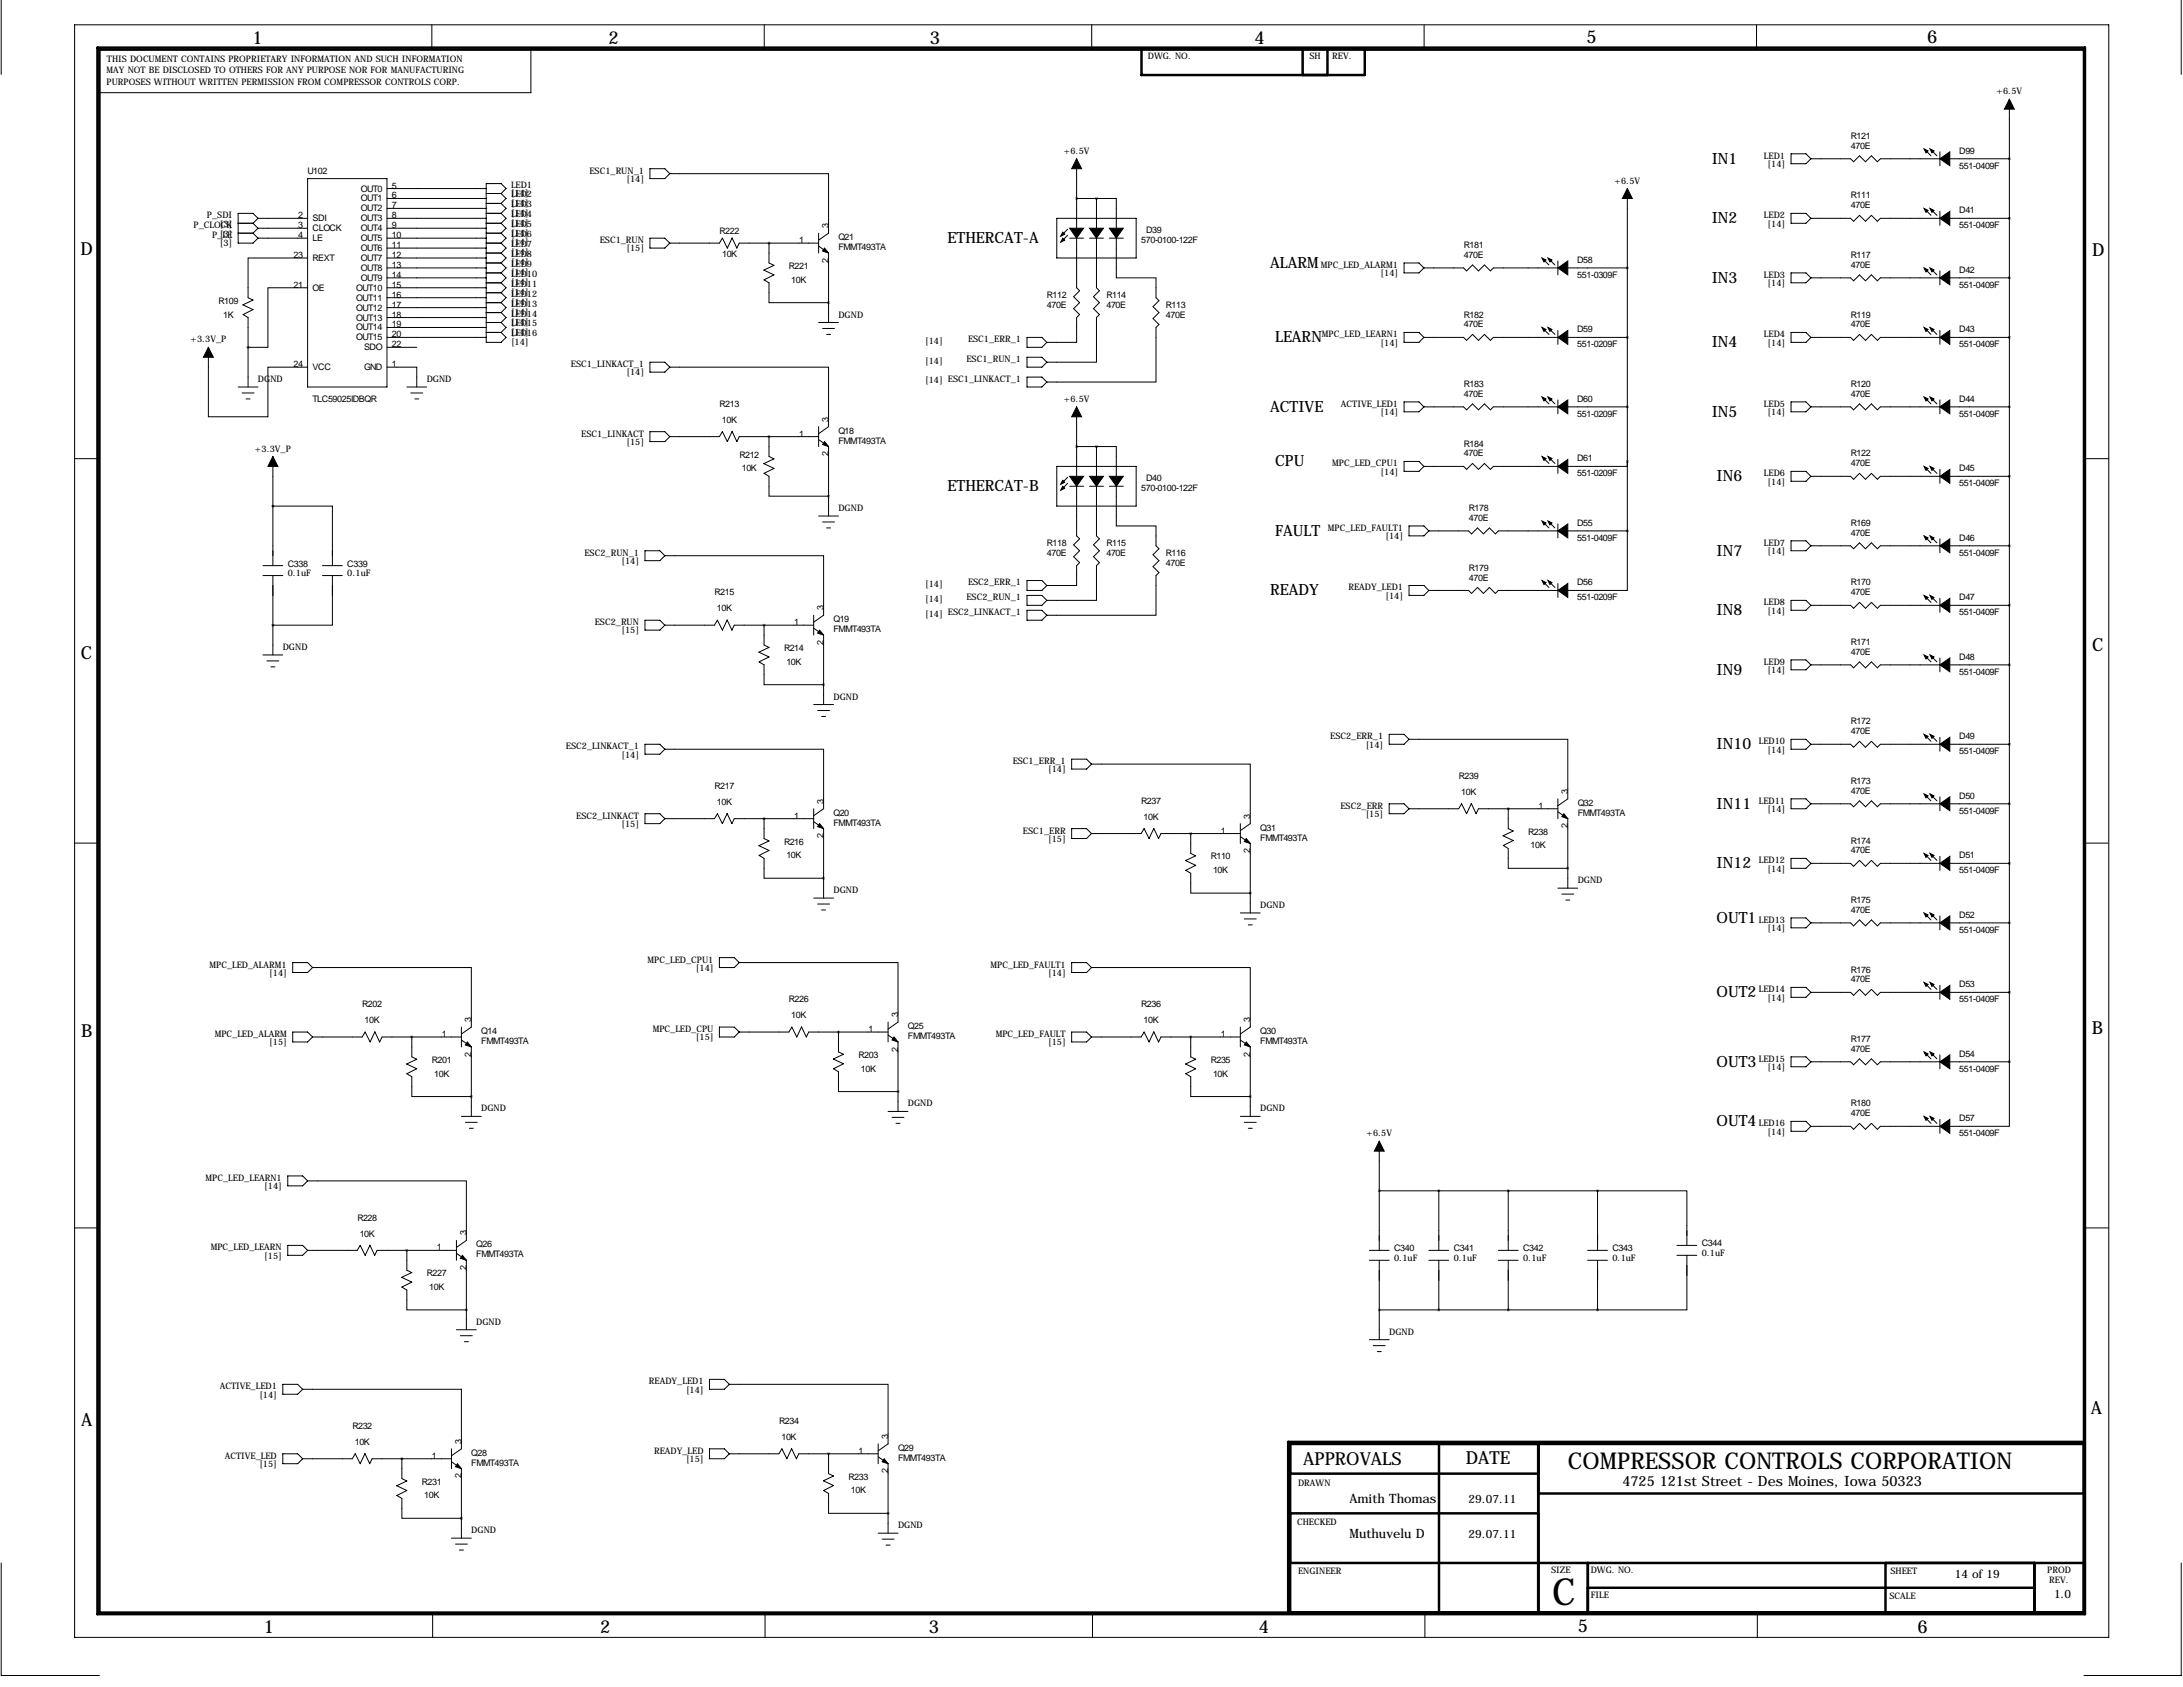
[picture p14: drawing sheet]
<svg xmlns="http://www.w3.org/2000/svg" width="559mm" height="432mm" viewBox="0 0 559 432" stroke-linecap="round" stroke-linejoin="round" font-family="sans-serif">
<defs><g id="words">
<text font-size="9.6" x="397.3" y="410.9">C</text>
<text font-size="5.9" x="401.4" y="376">COMPRESSOR CONTROLS CORPORATION</text>
<g font-size="4.6">
<text x="64.6" y="11.2">1</text>
<text x="155.8" y="11.2">2</text>
<text x="238" y="11.2">3</text>
<text x="321.1" y="11.2">4</text>
<text x="406.1" y="11">5</text>
<text x="493.3" y="11">6</text>
<text x="20.6" y="65.3">D</text>
<text x="535.6" y="65.6">D</text>
<text x="535.5" y="166.6">C</text>
<text x="20.7" y="168.6">C</text>
<text x="20.8" y="265.5">B</text>
<text x="535.4" y="264.6">B</text>
<text x="20.8" y="365">A</text>
<text x="535.2" y="361.9">A</text>
<text x="333.6" y="374.9">APPROVALS</text>
<text x="375.2" y="374.6">DATE</text>
<text x="67.5" y="418">1</text>
<text x="153.6" y="418">2</text>
<text x="237.8" y="418">3</text>
<text x="322.2" y="417.9">4</text>
<text x="403.9" y="417.8">5</text>
<text x="490.9" y="418">6</text>
</g>
<g font-size="4">
<text x="438.1" y="41.9">IN1</text>
<text x="438.1" y="57.1">IN2</text>
<text x="242.6" y="62.2">ETHERCAT-A</text>
<text x="325.1" y="68.6">ALARM</text>
<text x="438.1" y="72.4">IN3</text>
<text x="326.4" y="87.6">LEARN</text>
<text x="438.1" y="88.9">IN4</text>
<text x="325.1" y="105.4">ACTIVE</text>
<text x="438.1" y="106.7">IN5</text>
<text x="326.4" y="119.4">CPU</text>
<text x="242.6" y="125.7">ETHERCAT-B</text>
<text x="439.4" y="123.2">IN6</text>
<text x="326.4" y="137.2">FAULT</text>
<text x="439.4" y="142.2">IN7</text>
<text x="325.1" y="152.4">READY</text>
<text x="439.4" y="157.5">IN8</text>
<text x="439.4" y="172.7">IN9</text>
<text x="439.4" y="191.8">IN10</text>
<text x="439.4" y="207">IN11</text>
<text x="439.4" y="222.2">IN12</text>
<text x="439.4" y="236.2">OUT1</text>
<text x="439.4" y="255.3">OUT2</text>
<text x="439.4" y="273">OUT3</text>
<text x="439.4" y="288.3">OUT4</text>
</g>
<text font-size="3.6" x="415.3" y="380.4">4725 121st Street - Des Moines, Iowa 50323</text>
<g font-size="3.3">
<text x="345.4" y="384.8">Amith Thomas</text>
<text x="345.4" y="393.7">Muthuvelu D</text>
</g>
<g font-size="3">
<text x="375.9" y="384.8">29.07.11</text>
<text x="375.9" y="393.7">29.07.11</text>
<text x="500.4" y="403.9">14 of 19</text>
<text x="525.8" y="408.9">1.0</text>
</g>
<g font-size="2.3">
<text x="27.4" y="15.7">THIS DOCUMENT CONTAINS PROPRIETARY INFORMATION AND SUCH INFORMATION</text>
<text x="293.8" y="15.1">DWG. NO.</text>
<text x="335.2" y="15.1">SH</text>
<text x="341" y="15.1">REV.</text>
<text x="27.3" y="18.6">MAY NOT BE DISCLOSED TO OTHERS FOR ANY PURPOSE NOR FOR MANUFACTURING</text>
<text x="27.3" y="21.7">PURPOSES WITHOUT WRITTEN PERMISSION FROM COMPRESSOR CONTROLS CORP.</text>
<text x="511.1" y="24.1">+6.5V</text>
<text x="473.8" y="35.6">R121</text>
<text x="272.3" y="39.4">+6.5V</text>
<text x="451.5" y="40.6">LED1</text>
<text x="473.8" y="38.1">470E</text>
<text x="501.5" y="39.4">D99</text>
<text x="78.7" y="44.4">U102</text>
<text x="150.9" y="44.4">ESC1_RUN_1</text>
<text x="160.4" y="46.6">[14]</text>
<text x="413.3" y="47">+6.5V</text>
<text x="452.5" y="42.8">[14]</text>
<text x="501.5" y="43.2">551-0409F</text>
<text x="92.4" y="49">OUT0</text>
<text x="92.4" y="51.6">OUT1</text>
<text x="100.3" y="48.3">5</text>
<text x="100.3" y="50.8">6</text>
<text x="100.3" y="53.3">7</text>
<text x="130.8" y="48">LED1</text>
<text x="130.8" y="50.1">[14]</text>
<text x="130.8" y="50.5">LED2</text>
<text x="130.8" y="52.7">[14]</text>
<text x="130.8" y="53.1">LED3</text>
<text x="473.8" y="50.8">R111</text>
<text x="473.8" y="53.3">470E</text>
<text x="49.6" y="58.4">P_CLOCK</text>
<text x="53" y="55.9">P_SDI</text>
<text x="56.3" y="58">[3]</text>
<text x="76.3" y="58.4">3</text>
<text x="76.3" y="55.9">2</text>
<text x="80" y="59.2">CLOCK</text>
<text x="80" y="56.6">SDI</text>
<text x="92.4" y="54.1">OUT2</text>
<text x="92.4" y="56.6">OUT3</text>
<text x="92.4" y="59.2">OUT4</text>
<text x="100.3" y="55.9">8</text>
<text x="100.3" y="58.4">9</text>
<text x="130.8" y="55.2">[14]</text>
<text x="130.8" y="55.6">LED4</text>
<text x="130.8" y="57.7">[14]</text>
<text x="130.8" y="58.2">LED5</text>
<text x="184.2" y="59.9">R222</text>
<text x="212.1" y="58.4" transform="rotate(-90 212.1 58.4)">3</text>
<text x="293.4" y="59.7">D39</text>
<text x="451.5" y="55.9">LED2</text>
<text x="452.5" y="58">[14]</text>
<text x="501.5" y="54.6">D41</text>
<text x="501.5" y="58.4">551-0409F</text>
<text x="54.3" y="61">P_LE</text>
<text x="56.3" y="60.5">[3]</text>
<text x="56.3" y="63.1">[3]</text>
<text x="76.3" y="61">4</text>
<text x="80" y="61.7">LE</text>
<text x="92.4" y="61.7">OUT5</text>
<text x="92.4" y="64.3">OUT6</text>
<text x="100.3" y="61">10</text>
<text x="100.3" y="63.5">11</text>
<text x="130.8" y="60.3">[14]</text>
<text x="130.8" y="60.7">LED6</text>
<text x="130.8" y="62.8">[14]</text>
<text x="130.8" y="63.2">LED7</text>
<text x="130.8" y="65.4">[14]</text>
<text x="130.8" y="65.8">LED8</text>
<text x="153.5" y="62.2">ESC1_RUN</text>
<text x="160.4" y="64.4">[15]</text>
<text x="184.8" y="65.8">10K</text>
<text x="204.6" y="62.2">1</text>
<text x="214.6" y="61.5">Q21</text>
<text x="214.6" y="64">FMMT493TA</text>
<text x="292.1" y="62.2">570-0100-122F</text>
<text x="374.7" y="63.5">R181</text>
<text x="75.1" y="66">23</text>
<text x="80" y="66.8">REXT</text>
<text x="92.4" y="66.8">OUT7</text>
<text x="92.4" y="69.3">OUT8</text>
<text x="92.4" y="71.9">OUT9</text>
<text x="100.3" y="66">12</text>
<text x="100.3" y="68.6">13</text>
<text x="100.3" y="71.1">14</text>
<text x="130.8" y="67.9">[14]</text>
<text x="130.8" y="68.3">LED9</text>
<text x="130.8" y="70.4">[14]</text>
<text x="130.8" y="70.9">LED10</text>
<text x="202" y="68.8">R221</text>
<text x="212.1" y="67.2" transform="rotate(-90 212.1 67.2)">2</text>
<text x="338.1" y="68.6">MPC_LED_ALARM1</text>
<text x="353.4" y="70.7">[14]</text>
<text x="374.7" y="66">470E</text>
<text x="403.7" y="67.3">D58</text>
<text x="403.7" y="71.1">551-0309F</text>
<text x="451.5" y="71.1">LED3</text>
<text x="473.8" y="66">R117</text>
<text x="473.8" y="68.6">470E</text>
<text x="501.5" y="69.8">D42</text>
<text x="55.9" y="77.7">R109</text>
<text x="75.1" y="73.7">21</text>
<text x="80" y="74.4">OE</text>
<text x="91.2" y="74.4">OUT10</text>
<text x="91.2" y="77">OUT11</text>
<text x="100.3" y="73.7">15</text>
<text x="100.3" y="76.2">16</text>
<text x="130.8" y="73">[14]</text>
<text x="130.8" y="73.4">LED11</text>
<text x="130.8" y="75.5">[14]</text>
<text x="130.8" y="75.9">LED12</text>
<text x="202.6" y="72.4">10K</text>
<text x="268" y="76.2">R112</text>
<text x="283.2" y="76.2">R114</text>
<text x="452.5" y="73.2">[14]</text>
<text x="501.5" y="73.7">551-0409F</text>
<text x="57.1" y="81.3">1K</text>
<text x="91.2" y="79.5">OUT12</text>
<text x="91.2" y="82">OUT13</text>
<text x="100.3" y="78.7">17</text>
<text x="100.3" y="81.3">18</text>
<text x="100.3" y="83.8">19</text>
<text x="130.8" y="78.1">[14]</text>
<text x="130.8" y="78.5">LED13</text>
<text x="130.8" y="80.6">[14]</text>
<text x="130.8" y="81">LED14</text>
<text x="130.8" y="83.1">[14]</text>
<text x="130.8" y="83.6">LED15</text>
<text x="214.6" y="81.3">DGND</text>
<text x="268" y="78.7">470E</text>
<text x="283.2" y="78.7">470E</text>
<text x="298.4" y="78.7">R113</text>
<text x="298.4" y="81.3">470E</text>
<text x="374.7" y="81.3">R182</text>
<text x="374.7" y="83.8">470E</text>
<text x="473.8" y="81.3">R119</text>
<text x="473.8" y="83.8">470E</text>
<text x="48.7" y="87.6">+3.3V_P</text>
<text x="91.2" y="84.6">OUT14</text>
<text x="91.2" y="87.1">OUT15</text>
<text x="93.2" y="89.7">SDO</text>
<text x="100.3" y="86.4">20</text>
<text x="100.3" y="88.9">22</text>
<text x="130.8" y="85.7">[14]</text>
<text x="130.8" y="86.1">LED16</text>
<text x="130.8" y="88.2">[14]</text>
<text x="236.8" y="88">[14]</text>
<text x="247.8" y="87.6">ESC1_ERR_1</text>
<text x="338.4" y="86.4">MPC_LED_LEARN1</text>
<text x="353.4" y="88.5">[14]</text>
<text x="403.7" y="85.1">D59</text>
<text x="403.7" y="88.9">551-0209F</text>
<text x="451.5" y="86.4">LED4</text>
<text x="452.5" y="88.5">[14]</text>
<text x="501.5" y="85.1">D43</text>
<text x="501.5" y="88.9">551-0409F</text>
<text x="75.1" y="94">24</text>
<text x="80" y="94.7">VCC</text>
<text x="93.2" y="94.7">GND</text>
<text x="100.3" y="94">1</text>
<text x="146.1" y="94">ESC1_LINKACT_1</text>
<text x="236.8" y="93.1">[14]</text>
<text x="247.4" y="92.7">ESC1_RUN_1</text>
<text x="66" y="97.8">DGND</text>
<text x="109.2" y="97.8">DGND</text>
<text x="160.4" y="96.1">[14]</text>
<text x="236.8" y="98.1">[14] ESC1_LINKACT_1</text>
<text x="374.7" y="99.1">R183</text>
<text x="374.7" y="101.6">470E</text>
<text x="473.8" y="99.1">R120</text>
<text x="473.8" y="101.6">470E</text>
<text x="80" y="102.9">TLC59025IDBQR</text>
<text x="184.2" y="104.1">R213</text>
<text x="212.1" y="108" transform="rotate(-90 212.1 108)">3</text>
<text x="272.3" y="102.9">+6.5V</text>
<text x="343.3" y="104.1">ACTIVE_LED1</text>
<text x="353.4" y="106.3">[14]</text>
<text x="403.7" y="102.9">D60</text>
<text x="403.7" y="106.7">551-0209F</text>
<text x="451.5" y="104.1">LED5</text>
<text x="452.5" y="106.3">[14]</text>
<text x="501.5" y="102.9">D44</text>
<text x="501.5" y="106.7">551-0409F</text>
<text x="148.8" y="111.8">ESC1_LINKACT</text>
<text x="160.4" y="113.9">[15]</text>
<text x="184.8" y="108.2">10K</text>
<text x="204.6" y="111.8">1</text>
<text x="214.6" y="111">Q18</text>
<text x="214.6" y="113.5">FMMT493TA</text>
<text x="65.2" y="115.6">+3.3V_P</text>
<text x="189.3" y="117.1">R212</text>
<text x="212.1" y="116.8" transform="rotate(-90 212.1 116.8)">2</text>
<text x="341" y="119.4">MPC_LED_CPU1</text>
<text x="374.7" y="114.3">R184</text>
<text x="374.7" y="116.8">470E</text>
<text x="403.7" y="118.1">D61</text>
<text x="473.8" y="116.8">R122</text>
<text x="473.8" y="119.4">470E</text>
<text x="189.9" y="120.7">10K</text>
<text x="292.1" y="125.7">570-0100-122F</text>
<text x="293.4" y="123.2">D40</text>
<text x="353.4" y="121.5">[14]</text>
<text x="403.7" y="121.9">551-0209F</text>
<text x="451.5" y="121.9">LED6</text>
<text x="452.5" y="124">[14]</text>
<text x="501.5" y="120.7">D45</text>
<text x="501.5" y="124.5">551-0409F</text>
<text x="214.6" y="130.8">DGND</text>
<text x="376" y="130.8">R178</text>
<text x="339.9" y="135.9">MPC_LED_FAULT1</text>
<text x="376" y="133.4">470E</text>
<text x="403.7" y="134.6">D55</text>
<text x="473.8" y="134.6">R169</text>
<text x="473.8" y="137.2">470E</text>
<text x="149.6" y="142.2">ESC2_RUN_1</text>
<text x="268" y="139.7">R118</text>
<text x="268" y="142.2">470E</text>
<text x="283.2" y="139.7">R115</text>
<text x="283.2" y="142.2">470E</text>
<text x="298.4" y="142.2">R116</text>
<text x="354.7" y="138">[14]</text>
<text x="403.7" y="138.4">551-0409F</text>
<text x="451.5" y="139.7">LED7</text>
<text x="452.5" y="141.8">[14]</text>
<text x="501.5" y="138.4">D46</text>
<text x="501.5" y="142.2">551-0409F</text>
<text x="73.7" y="145">C338</text>
<text x="73.7" y="147.4">0.1uF</text>
<text x="88.9" y="145">C339</text>
<text x="88.9" y="147.4">0.1uF</text>
<text x="159.1" y="144.4">[14]</text>
<text x="247.8" y="149.9">ESC2_ERR_1</text>
<text x="298.4" y="144.8">470E</text>
<text x="376" y="146.1">R179</text>
<text x="376" y="148.6">470E</text>
<text x="403.7" y="149.9">D56</text>
<text x="473.8" y="149.9">R170</text>
<text x="182.9" y="152.4">R215</text>
<text x="236.8" y="154">[14]</text>
<text x="236.8" y="150.2">[14]</text>
<text x="247.4" y="153.7">ESC2_RUN_1</text>
<text x="345.2" y="151.1">READY_LED1</text>
<text x="354.7" y="153.3">[14]</text>
<text x="403.7" y="153.7">551-0209F</text>
<text x="451.5" y="154.9">LED8</text>
<text x="473.8" y="152.4">470E</text>
<text x="501.5" y="153.7">D47</text>
<text x="152.2" y="160">ESC2_RUN</text>
<text x="183.5" y="156.5">10K</text>
<text x="203.3" y="160">1</text>
<text x="210.8" y="156.2" transform="rotate(-90 210.8 156.2)">3</text>
<text x="213.4" y="159.3">Q19</text>
<text x="213.4" y="161.8">FMMT493TA</text>
<text x="236.8" y="157.8">[14] ESC2_LINKACT_1</text>
<text x="452.5" y="157.1">[14]</text>
<text x="501.5" y="157.5">551-0409F</text>
<text x="72.4" y="166.4">DGND</text>
<text x="159.1" y="162.1">[15]</text>
<text x="200.7" y="166.6">R214</text>
<text x="210.8" y="165" transform="rotate(-90 210.8 165)">2</text>
<text x="473.8" y="165.1">R171</text>
<text x="473.8" y="167.6">470E</text>
<text x="201.3" y="170.2">10K</text>
<text x="451.5" y="170.2">LED9</text>
<text x="452.5" y="172.3">[14]</text>
<text x="501.5" y="168.9">D48</text>
<text x="501.5" y="172.7">551-0409F</text>
<text x="213.4" y="179.1">DGND</text>
<text x="473.8" y="185.4">R172</text>
<text x="144.9" y="191.8">ESC2_LINKACT_1</text>
<text x="340.5" y="189.2">ESC2_ERR_1</text>
<text x="349.6" y="191.4">[14]</text>
<text x="450.2" y="190.5">LED10</text>
<text x="473.8" y="188">470E</text>
<text x="501.5" y="189.2">D49</text>
<text x="159.1" y="193.9">[14]</text>
<text x="259.2" y="195.6">ESC1_ERR_1</text>
<text x="268.3" y="197.7">[14]</text>
<text x="452.5" y="192.6">[14]</text>
<text x="501.5" y="193">551-0409F</text>
<text x="182.9" y="201.9">R217</text>
<text x="373.4" y="199.4">R239</text>
<text x="374" y="203.5">10K</text>
<text x="401.3" y="203.2" transform="rotate(-90 401.3 203.2)">3</text>
<text x="473.8" y="200.7">R173</text>
<text x="473.8" y="203.2">470E</text>
<text x="147.5" y="209.5">ESC2_LINKACT</text>
<text x="183.5" y="206">10K</text>
<text x="203.3" y="209.5">1</text>
<text x="210.8" y="205.7" transform="rotate(-90 210.8 205.7)">3</text>
<text x="213.4" y="208.8">Q20</text>
<text x="292.1" y="205.7">R237</text>
<text x="292.7" y="209.8">10K</text>
<text x="320" y="209.5" transform="rotate(-90 320 209.5)">3</text>
<text x="343.1" y="207">ESC2_ERR</text>
<text x="349.6" y="209.1">[15]</text>
<text x="393.8" y="207">1</text>
<text x="403.9" y="206.2">Q32</text>
<text x="403.9" y="208.8">FMMT493TA</text>
<text x="450.2" y="205.7">LED11</text>
<text x="452.5" y="207.9">[14]</text>
<text x="501.5" y="204.5">D50</text>
<text x="501.5" y="208.3">551-0409F</text>
<text x="159.1" y="211.7">[15]</text>
<text x="210.8" y="214.5" transform="rotate(-90 210.8 214.5)">2</text>
<text x="213.4" y="211.3">FMMT493TA</text>
<text x="261.9" y="213.4">ESC1_ERR</text>
<text x="268.3" y="215.5">[15]</text>
<text x="312.5" y="213.4">1</text>
<text x="322.6" y="212.6">Q31</text>
<text x="322.6" y="215.1">FMMT493TA</text>
<text x="391.2" y="213.6">R238</text>
<text x="401.3" y="212" transform="rotate(-90 401.3 212)">2</text>
<text x="473.8" y="215.9">R174</text>
<text x="200.7" y="216.2">R216</text>
<text x="201.3" y="219.7">10K</text>
<text x="309.9" y="220">R110</text>
<text x="320" y="218.4" transform="rotate(-90 320 218.4)">2</text>
<text x="391.8" y="217.2">10K</text>
<text x="450.2" y="221">LED12</text>
<text x="473.8" y="218.4">470E</text>
<text x="501.5" y="219.7">D51</text>
<text x="310.5" y="223.5">10K</text>
<text x="403.9" y="226.1">DGND</text>
<text x="452.5" y="223.1">[14]</text>
<text x="501.5" y="223.5">551-0409F</text>
<text x="213.4" y="228.6">DGND</text>
<text x="322.6" y="232.4">DGND</text>
<text x="473.8" y="231.1">R175</text>
<text x="473.8" y="233.7">470E</text>
<text x="450.2" y="236.2">LED13</text>
<text x="452.5" y="238.3">[14]</text>
<text x="501.5" y="234.9">D52</text>
<text x="501.5" y="238.8">551-0409F</text>
<text x="53.6" y="247.6">MPC_LED_ALARM1</text>
<text x="68.9" y="249.8">[14]</text>
<text x="165.8" y="246.4">MPC_LED_CPU1</text>
<text x="178.1" y="248.5">[14]</text>
<text x="253.6" y="247.6">MPC_LED_FAULT1</text>
<text x="268.3" y="249.8">[14]</text>
<text x="473.8" y="248.9">R176</text>
<text x="473.8" y="251.5">470E</text>
<text x="92.7" y="257.8">R202</text>
<text x="202" y="256.5">R226</text>
<text x="292.1" y="257.8">R236</text>
<text x="450.2" y="254">LED14</text>
<text x="452.5" y="256.1">[14]</text>
<text x="501.5" y="252.7">D53</text>
<text x="501.5" y="256.5">551-0409F</text>
<text x="93.3" y="261.9">10K</text>
<text x="120.6" y="261.6" transform="rotate(-90 120.6 261.6)">3</text>
<text x="202.6" y="260.6">10K</text>
<text x="229.9" y="260.3" transform="rotate(-90 229.9 260.3)">3</text>
<text x="232.4" y="263.4">Q25</text>
<text x="292.7" y="261.9">10K</text>
<text x="320" y="261.6" transform="rotate(-90 320 261.6)">3</text>
<text x="55" y="265.4">MPC_LED_ALARM</text>
<text x="68.9" y="267.6">[15]</text>
<text x="113.1" y="265.4">1</text>
<text x="123.2" y="264.7">Q14</text>
<text x="123.2" y="267.2">FMMT493TA</text>
<text x="167.1" y="264.2">MPC_LED_CPU</text>
<text x="178.1" y="266.3">[15]</text>
<text x="222.3" y="264.2">1</text>
<text x="229.9" y="269.2" transform="rotate(-90 229.9 269.2)">2</text>
<text x="232.4" y="265.9">FMMT493TA</text>
<text x="254.9" y="265.4">MPC_LED_FAULT</text>
<text x="268.3" y="267.6">[15]</text>
<text x="312.5" y="265.4">1</text>
<text x="322.6" y="264.7">Q30</text>
<text x="322.6" y="267.2">FMMT493TA</text>
<text x="473.8" y="266.7">R177</text>
<text x="473.8" y="269.2">470E</text>
<text x="110.5" y="272">R201</text>
<text x="111.1" y="275.6">10K</text>
<text x="120.6" y="270.4" transform="rotate(-90 120.6 270.4)">2</text>
<text x="219.7" y="270.8">R203</text>
<text x="220.3" y="274.3">10K</text>
<text x="309.9" y="272">R235</text>
<text x="310.5" y="275.6">10K</text>
<text x="320" y="270.4" transform="rotate(-90 320 270.4)">2</text>
<text x="450.2" y="271.8">LED15</text>
<text x="452.5" y="273.9">[14]</text>
<text x="501.5" y="270.5">D54</text>
<text x="501.5" y="274.3">551-0409F</text>
<text x="123.2" y="284.5">DGND</text>
<text x="232.4" y="283.2">DGND</text>
<text x="322.6" y="284.5">DGND</text>
<text x="473.8" y="283.2">R180</text>
<text x="473.8" y="285.8">470E</text>
<text x="501.5" y="287">D57</text>
<text x="349.8" y="290.8">+6.5V</text>
<text x="450.2" y="288.3">LED16</text>
<text x="452.5" y="290.4">[14]</text>
<text x="501.5" y="290.8">551-0409F</text>
<text x="52.6" y="302.3">MPC_LED_LEARN1</text>
<text x="67.7" y="304.4">[14]</text>
<text x="91.5" y="312.4">R228</text>
<text x="92.1" y="316.5">10K</text>
<text x="119.4" y="316.2" transform="rotate(-90 119.4 316.2)">3</text>
<text x="54" y="320">MPC_LED_LEARN</text>
<text x="67.7" y="322.2">[15]</text>
<text x="111.8" y="320">1</text>
<text x="121.9" y="319.3">Q26</text>
<text x="121.9" y="321.8">FMMT493TA</text>
<text x="356.9" y="320.3">C340</text>
<text x="356.9" y="322.7">0.1uF</text>
<text x="372.1" y="320.3">C341</text>
<text x="372.1" y="322.7">0.1uF</text>
<text x="389.9" y="320.3">C342</text>
<text x="389.9" y="322.7">0.1uF</text>
<text x="412.7" y="320.3">C343</text>
<text x="412.7" y="322.7">0.1uF</text>
<text x="435.6" y="319">C344</text>
<text x="435.6" y="321.4">0.1uF</text>
<text x="109.3" y="326.7">R227</text>
<text x="119.4" y="325" transform="rotate(-90 119.4 325)">2</text>
<text x="109.8" y="330.2">10K</text>
<text x="121.9" y="339.1">DGND</text>
<text x="355.6" y="341.6">DGND</text>
<text x="56.2" y="355.6">ACTIVE_LED1</text>
<text x="66.4" y="357.7">[14]</text>
<text x="166.1" y="354.3">READY_LED1</text>
<text x="175.6" y="356.5">[14]</text>
<text x="90.2" y="365.8">R232</text>
<text x="199.4" y="364.5">R234</text>
<text x="90.8" y="369.8">10K</text>
<text x="118.1" y="369.6" transform="rotate(-90 118.1 369.6)">3</text>
<text x="200" y="368.6">10K</text>
<text x="227.3" y="368.3" transform="rotate(-90 227.3 368.3)">3</text>
<text x="229.9" y="371.3">Q29</text>
<text x="57.6" y="373.4">ACTIVE_LED</text>
<text x="66.4" y="375.5">[15]</text>
<text x="110.6" y="373.4">1</text>
<text x="120.6" y="372.6">Q28</text>
<text x="120.6" y="375.2">FMMT493TA</text>
<text x="167.4" y="372.1">READY_LED</text>
<text x="175.6" y="374.2">[15]</text>
<text x="219.8" y="372.1">1</text>
<text x="227.3" y="377.1" transform="rotate(-90 227.3 377.1)">2</text>
<text x="229.9" y="373.9">FMMT493TA</text>
<text x="108" y="380">R231</text>
<text x="108.6" y="383.5">10K</text>
<text x="118.1" y="378.4" transform="rotate(-90 118.1 378.4)">2</text>
<text x="217.2" y="378.7">R233</text>
<text x="217.8" y="382.3">10K</text>
<text x="332.3" y="380.2">DRAWN</text>
<text x="120.6" y="392.4">DGND</text>
<text x="229.9" y="391.2">DGND</text>
<text x="332" y="390.4">CHECKED</text>
<text x="332.3" y="402.8">ENGINEER</text>
<text x="397.1" y="402.6">SIZE</text>
<text x="407.2" y="402.6">DWG. NO.</text>
<text x="483.9" y="402.8">SHEET</text>
<text x="524.1" y="402.6">PROD</text>
<text x="524.6" y="405.1">REV.</text>
<text x="407.2" y="408.9">FILE</text>
<text x="483.7" y="409.2">SCALE</text>
</g>
</g></defs>
<g fill="none" stroke="#000" stroke-width=".26">
<path d="M.3 -.1v19.2M558.3 -.1v19.2M19.1 6.3h520.7v412.8h-520.7zM110.5 6.3v6.4M143.1 12.6h-7.2v11.1h-110.9M195.6 6.3v6.4M279.5 6.3v6.4M364.5 6.3v6.4M449.6 6.3v6.4M458.5 39.4h3.8l1.2 1.2-1.2 1.3h-3.8zM492.8 38.4l1.5 1.5M494.3 38.4l1.5 1.5"/>
<path d="M496.6 38.9v3.5M514.3 25.4v246.4M61 57.1h3.8M61 59.7h3.8M64.8 57.1l1.2 1.3M64.8 59.7l1.2 1.3M66 58.4h12.7M66 55.9h12.7M66 55.9l-1.2-1.3h-3.8v7.6h3.8l1.2-1.2M66 55.9l-1.2 1.2M66 58.4l-1.2 1.3M78.7 45.7h20.4v53.4h-20.4z"/>
<path d="M99.1 58.4h25.4M99.1 55.9h25.4M99.1 48.3h25.4M99.1 50.8h25.4M99.1 53.3h25.4M124.5 49.5h3.8M124.5 52.1h3.8M124.5 54.6h3.8M124.5 57.1h3.8M124.5 59.7h3.8M128.3 49.5l1.2-1.2-1.2-1.3h-3.8v40.6h3.8l1.2-1.2-1.2-1.3M128.3 49.5l1.2 1.3-1.2 1.3"/>
<path d="M128.3 52.1l1.2 1.2-1.2 1.3M128.3 54.6l1.2 1.3-1.2 1.2M128.3 57.1l1.2 1.3-1.2 1.3M128.3 59.7l1.2 1.3-1.2 1.2M166.4 43.2h3.8l1.2 1.2-1.2 1.3h-3.8zM171.4 44.4h40.7v15.3l-2.6 1.8M209.5 59.7v5.1M270.5 55.9h20.3v10.1h-20.3zM273.3 58.7l-1.5 1.5M275.6 40.6v33.1l.8 .7-1.6 1.5 1.6 1.6-1.6 1.5 1.6 1.5-.8 .8v6.3h-7.6M275.6 50.8h5.1M280.7 50.8h5.1v20.3h10.1v5.1l.8 .8-1.6 1.5 1.6 1.5-1.6 1.5 1.6 1.6-.8 .7v14h-27.9"/>
<path d="M280.7 50.8v22.9l.7 .7-1.5 1.5 1.5 1.6-1.5 1.5 1.5 1.5-.7 .8v11.4h-12.7M416.6 48.3v87.6M458.5 54.6h3.8l1.2 1.3-1.2 1.2h-3.8zM463.5 55.9h10.2l.8 .7 1.5-1.5 1.5 1.5 1.5-1.5 1.6 1.5 .7-.7h15.3M463.5 40.6h10.2l.8 .8 1.5-1.5 1.5 1.5 1.5-1.5 1.6 1.5 .7-.8h15.3M492.8 53.6l1.5 1.5M494.3 53.6l1.5 1.5M496.6 54.1v3.6M499.1 55.9h15.2M499.1 40.6h15.2M66 61h12.7M78.7 66h-15.2v10.2l1.3 .6-2.6 1.2 2.6 1.2-2.6 1.3 1.3 .8v17.8"/>
<path d="M78.7 73.7h-10.1v15.2h-5.1M99.1 61h25.4M99.1 63.5h25.4M99.1 66h25.4M99.1 68.6h25.4M99.1 71.1h25.4M99.1 73.7h25.4M99.1 76.2h25.4M99.1 78.7h25.4M124.5 62.2h3.8M124.5 64.8h3.8M124.5 67.3h3.8"/>
<path d="M124.5 69.8h3.8M124.5 72.4h3.8M124.5 74.9h3.8M124.5 77.5h3.8M128.3 62.2l1.2 1.3-1.2 1.3M128.3 64.8l1.2 1.2-1.2 1.3M128.3 67.3l1.2 1.3-1.2 1.2M128.3 69.8l1.2 1.3-1.2 1.3M128.3 72.4l1.2 1.3-1.2 1.2M128.3 74.9l1.2 1.3-1.2 1.3M128.3 77.5l1.2 1.2-1.2 1.3M166.4 61h3.8l1.2 1.2-1.2 1.3h-3.8z"/>
<path d="M171.4 62.2h12.7l.8-1.2 1.3 2.5 1.2-2.6 1.2 2.6 .6-1.3h20.3M196.8 62.2v5.1l1.3 .6-2.6 1.2 2.6 1.3-2.5 1.2 1.2 .8v5.1h15.3M209.5 63l2.6 1.8v17.8M273.3 60.2l-1.5 1.5M273.8 61h3.6M278.9 61h3.5M284 61h3.5M359.4 67.3h3.8l1.3 1.3-1.3 1.2h-3.8zM364.5 68.6h10.1l.8 .7 1.5-1.5 1.6 1.5 1.5-1.5 1.5 1.5 .8-.7h16.5M395 66.3l1.5 1.5M396.5 66.3l1.5 1.5M398.8 66.8v3.6"/>
<path d="M401.3 68.6h15.3M458.5 69.8h3.8l1.2 1.3-1.2 1.3h-3.8zM463.5 71.1h10.2l.8 .8 1.5-1.5 1.5 1.5 1.5-1.5 1.6 1.5 .7-.8h15.3M492.8 68.8l1.5 1.6M494.3 68.8l1.5 1.6M496.6 69.3v3.6M499.1 71.1h15.2M53.3 88.9v17.8h15.3v-12.7h10.1M61 99.1h5M99.1 94h7.6v5.1M99.1 81.3h25.4M99.1 83.8h25.4"/>
<path d="M99.1 86.4h25.4M99.1 88.9h7.6M104.1 99.1h5.1M124.5 80h3.8M124.5 82.6h3.8M124.5 85.1h3.8M128.3 80l1.2 1.3-1.2 1.3M128.3 82.6l1.2 1.2-1.2 1.3M166.4 92.7h3.8l1.2 1.3-1.2 1.2h-3.8zM171.4 94h40.7v15.2l-2.6 1.8M209.5 82.6h5.1M210.6 84.1h3"/>
<path d="M211.6 85.6h1M262.9 96.5h3.8l1.3 1.3-1.3 1.3h-3.8zM262.9 91.4h3.8l1.3 1.3-1.3 1.3h-3.8zM262.9 86.4h3.8l1.3 1.2-1.3 1.3h-3.8zM359.4 85.1h3.8l1.3 1.3-1.3 1.2h-3.8zM364.5 86.4h10.1l.8 .7 1.5-1.5 1.6 1.5 1.5-1.5 1.5 1.5 .8-.7h16.5M395 84.1l1.5 1.5M396.5 84.1l1.5 1.5M398.8 84.6v3.5M401.3 86.4h15.3M458.5 85.1h3.8l1.2 1.3-1.2 1.2h-3.8zM463.5 86.4h10.2l.8 .7 1.5-1.5 1.5 1.5 1.5-1.5 1.6 1.5 .7-.7h15.3"/>
<path d="M492.8 84.1l1.5 1.5M494.3 84.1l1.5 1.5M496.6 84.6v3.5M499.1 86.4h15.2M19.2 117.4h6.4M62 100.6h3M63 102.1h1M69.8 116.8v28M105.2 100.6h3M106.2 102.1h1M166.4 110.5h3.8l1.2 1.3-1.2 1.2h-3.8zM171.4 111.8h12.7l.8-1.3 1.3 2.5 1.2-2.6 1.2 2.6 .6-1.2h20.3"/>
<path d="M196.8 111.8v5l1.3 .6-2.6 1.3 2.6 1.2-2.5 1.3 1.2 .7v5.1h15.3M209.5 109.2v5.1M209.5 112.5l2.6 1.8v17.8M270.5 119.4h20.3v10.1h-20.3zM275.6 104.1v33.1l.8 .7-1.6 1.5 1.6 1.6-1.6 1.5 1.6 1.5-.8 .8v5.1h-7.6M275.6 114.3h5.1M280.7 114.3h5.1v20.3h10.1v5.1l.8 .8-1.6 1.5 1.6 1.5-1.6 1.5 1.6 1.6-.8 .7v10.2h-27.9M280.7 114.3v22.9l.7 .7-1.5 1.5 1.5 1.6-1.5 1.5 1.5 1.5-.7 .8v8.9h-12.7M359.4 102.9h3.8l1.3 1.2-1.3 1.3h-3.8zM359.4 118.1h3.8l1.3 1.3-1.3 1.2h-3.8zM364.5 119.4h10.1l.8 .7 1.5-1.5 1.6 1.5 1.5-1.5 1.5 1.5 .8-.7h16.5M364.5 104.1h10.1l.8 .8 1.5-1.5 1.6 1.5 1.5-1.5 1.5 1.5 .8-.8h16.5"/>
<path d="M395 101.9l1.5 1.5M395 117.1l1.5 1.5M396.5 101.9l1.5 1.5M396.5 117.1l1.5 1.5M398.8 102.4v3.5M398.8 117.6v3.6M401.3 104.1h15.3M416.6 118.1v1.3h-15.3M458.5 102.9h3.8l1.2 1.2-1.2 1.3h-3.8zM463.5 104.1h10.2l.8 .8 1.5-1.5 1.5 1.5 1.5-1.5 1.6 1.5 .7-.8h15.3M492.8 101.9l1.5 1.5M492.8 119.6l1.5 1.6"/>
<path d="M494.3 101.9l1.5 1.5M494.3 119.6l1.5 1.6M496.6 102.4v3.5M499.1 104.1h15.2M533.4 117.4h6.4M69.8 129.5h15.3v15.3M209.5 132.1h5.1M210.6 133.6h3M211.6 135.1h1M273.3 123.7l-1.5 1.5M273.3 122.2l-1.5 1.5M273.8 124.5h3.6"/>
<path d="M278.9 124.5h3.5M284 124.5h3.5M360.7 134.6h3.8l1.3 1.3-1.3 1.3h-3.8zM365.8 135.9h10.1l.8 .8 1.5-1.6 1.5 1.6 1.6-1.6 1.5 1.6 .7-.8h15.3M395 133.6l1.5 1.5M396.5 133.6l1.5 1.5M398.8 134.1v3.6M401.3 135.9h15.3M416.6 135.9v15.2h-15.3M458.5 120.6h3.8l1.2 1.3-1.2 1.3h-3.8zM458.5 138.4h3.8l1.2 1.3-1.2 1.3h-3.8zM463.5 121.9h10.2l.8 .8 1.5-1.5 1.5 1.5 1.5-1.5 1.6 1.5 .7-.8h15.3"/>
<path d="M463.5 139.7h10.2l.8 .8 1.5-1.6 1.5 1.6 1.5-1.6 1.6 1.6 .7-.8h15.3M492.8 137.4l1.5 1.5M494.3 137.4l1.5 1.5M496.6 120.1v3.6M496.6 137.9v3.6M499.1 121.9h15.2M499.1 139.7h15.2M67.3 144.8h5.1M67.3 147.3h5.1M69.8 147.3v20.3M82.5 144.8h5.1M82.5 147.3h5.1"/>
<path d="M85.1 147.3v12.7h-15.3M165.1 141h3.8l1.3 1.2-1.3 1.3h-3.8zM165.1 158.8h3.8l1.3 1.2-1.3 1.3h-3.8zM170.2 142.2h40.6v15.3l-2.5 1.8M208.3 157.5v5.1M262.9 156.2h3.8l1.3 1.3-1.3 1.3h-3.8zM262.9 152.4h3.8l1.3 1.3-1.3 1.2h-3.8zM262.9 148.6h3.8l1.3 1.3-1.3 1.2h-3.8zM360.7 149.9h3.8l1.3 1.2-1.3 1.3h-3.8zM365.8 151.1h10.1l.8 .8 1.5-1.5 1.5 1.5 1.6-1.5 1.5 1.5 .7-.8h15.3M395 148.8l1.5 1.6M396.5 148.8l1.5 1.6"/>
<path d="M398.8 149.4v3.5M458.5 153.7h3.8l1.2 1.2-1.2 1.3h-3.8zM463.5 154.9h10.2l.8 .8 1.5-1.5 1.5 1.5 1.5-1.5 1.6 1.5 .7-.8h15.3M492.8 152.7l1.5 1.5M494.3 152.7l1.5 1.5M496.6 153.2v3.5M499.1 154.9h15.2M67.3 167.6h5.1M68.3 169.2h3.1M69.3 170.7h1.1M170.2 160h12.7l.7-1.2 1.3 2.5 1.2-2.6 1.3 2.6 .6-1.3h20.3M195.6 160v5.1l1.2 .6-2.5 1.2 2.5 1.2-2.5 1.3 1.3 .8v5.1h15.2"/>
<path d="M208.3 160.8l2.5 1.8v17.7M458.5 168.9h3.8l1.2 1.3-1.2 1.2h-3.8zM463.5 170.2h10.2l.8 .7 1.5-1.5 1.5 1.5 1.5-1.5 1.6 1.5 .7-.7h15.3M492.8 167.9l1.5 1.5M494.3 167.9l1.5 1.5M496.6 168.4v3.6M499.1 170.2h15.2M165.1 190.5h3.8l1.3 1.3-1.3 1.2h-3.8zM170.2 191.8h40.6v15.2l-2.5 1.8M208.3 180.3h5.1M209.3 181.9h3M210.3 183.4h1"/>
<path d="M274.3 194.3h3.8l1.3 1.3-1.3 1.2h-3.8zM279.4 195.6h40.6v15.2l-2.5 1.8M355.6 188h3.8l1.3 1.2-1.3 1.3h-3.8zM360.7 189.2h40.6v15.3l-2.5 1.7M458.5 189.2h3.8l1.2 1.3-1.2 1.3h-3.8zM463.5 190.5h10.2l.8 .8 1.5-1.6 1.5 1.6 1.5-1.6 1.6 1.6 .7-.8h15.3M492.8 188.2l1.5 1.5M494.3 188.2l1.5 1.5M496.6 188.7v3.6M499.1 190.5h15.2M19 215.8h6.5M165.1 208.3h3.8l1.3 1.2-1.3 1.3h-3.8z"/>
<path d="M170.2 209.5h12.7l.7-1.2 1.3 2.5 1.2-2.6 1.3 2.6 .6-1.3h20.3M195.6 209.5v5.1l1.2 .6-2.5 1.3 2.5 1.2-2.5 1.2 1.3 .8v5.1h15.2M208.3 207v5.1M208.3 210.3l2.5 1.8v17.8M274.3 212.1h3.8l1.3 1.3-1.3 1.2h-3.8zM279.4 213.4h12.7l.8-1.3 1.2 2.5 1.3-2.6 1.2 2.6 .6-1.2h20.3M304.8 213.4v5l1.3 .6-2.6 1.3 2.6 1.2-2.6 1.3 1.3 .7v5.1h15.2M317.5 210.8v5.1M317.5 214.1l2.5 1.8v17.8M355.6 205.7h3.8l1.3 1.3-1.3 1.3h-3.8zM360.7 207h12.7l.7-1.3 1.3 2.6 1.2-2.6 1.3 2.6 .6-1.3h20.3M386.1 207v5.1l1.2 .6-2.5 1.2 2.5 1.2-2.5 1.3 1.3 .8v5h15.2"/>
<path d="M398.8 204.5v5M398.8 207.8l2.5 1.7v17.8M458.5 204.5h3.8l1.2 1.2-1.2 1.3h-3.8zM458.5 219.7h3.8l1.2 1.3-1.2 1.2h-3.8zM463.5 205.7h10.2l.8 .8 1.5-1.5 1.5 1.5 1.5-1.5 1.6 1.5 .7-.8h15.3M492.8 203.5l1.5 1.5M492.8 218.7l1.5 1.5M494.3 203.5l1.5 1.5M494.3 218.7l1.5 1.5M496.6 204v3.5M496.6 219.2v3.6M499.1 205.7h15.2"/>
<path d="M533.3 215.8h6.4M208.3 229.9h5.1M209.3 231.4h3M210.3 232.9h1M317.5 233.7h5.1M318.5 235.2h3.1M319.5 236.7h1M398.8 227.3h5.1M399.8 228.9h3M400.8 230.4h1M458.5 234.9h3.8l1.2 1.3-1.2 1.3h-3.8zM463.5 221h10.2l.8 .7 1.5-1.5 1.5 1.5 1.5-1.5 1.6 1.5 .7-.7h15.3"/>
<path d="M463.5 236.2h10.2l.8 .8 1.5-1.5 1.5 1.5 1.5-1.5 1.6 1.5 .7-.8h15.3M492.8 233.9l1.5 1.6M494.3 233.9l1.5 1.6M496.6 234.4v3.6M499.1 221h15.2M499.1 236.2h15.2M74.9 246.4h3.8l1.3 1.2-1.3 1.3h-3.8zM80 247.6h40.6v15.3l-2.5 1.8M184.1 245.1h3.9l1.2 1.3-1.2 1.2h-3.9zM189.2 246.4h40.7v15.2l-2.6 1.8M274.3 246.4h3.8l1.3 1.2-1.3 1.3h-3.8zM279.4 247.6h40.6v15.3l-2.5 1.8"/>
<path d="M458.5 252.7h3.8l1.2 1.3-1.2 1.3h-3.8zM463.5 254h10.2l.8 .8 1.5-1.6 1.5 1.6 1.5-1.6 1.6 1.6 .7-.8h15.3M492.8 251.7l1.5 1.5M494.3 251.7l1.5 1.5M496.6 252.2v3.6M499.1 254h15.2M74.9 264.2h3.8l1.3 1.2-1.3 1.3h-3.8zM80 265.4h12.7l.8-1.2 1.2 2.5 1.3-2.6 1.2 2.6 .6-1.3h20.3M105.4 265.4v5.1l1.3 .6-2.6 1.2 2.6 1.3-2.6 1.2 1.3 .8v5.1h15.2M118.1 266.2l2.5 1.8v17.8M118.1 262.9v5.1M184.1 262.9h3.9l1.2 1.3-1.2 1.2h-3.9z"/>
<path d="M189.2 264.2h12.7l.8-1.3 1.3 2.5 1.2-2.6 1.2 2.6 .6-1.2h20.3M214.6 264.2v5l1.3 .6-2.6 1.3 2.6 1.2-2.5 1.3 1.2 .7v5.1h15.3M227.3 264.9l2.6 1.8v17.8M227.3 261.6v5.1M274.3 264.2h3.8l1.3 1.2-1.3 1.3h-3.8zM279.4 265.4h12.7l.8-1.2 1.2 2.5 1.3-2.6 1.2 2.6 .6-1.3h20.3M304.8 265.4v5.1l1.3 .6-2.6 1.2 2.6 1.3-2.6 1.2 1.3 .8v5.1h15.2M317.5 266.2l2.5 1.8v17.8M317.5 262.9v5.1M458.5 270.5h3.8l1.2 1.3-1.2 1.2h-3.8zM463.5 271.8h10.2l.8 .7 1.5-1.5 1.5 1.5 1.5-1.5 1.6 1.5 .7-.7h15.3M492.8 269.5l1.5 1.5"/>
<path d="M494.3 269.5l1.5 1.5M496.6 270v3.6M499.1 271.8h15.2M514.3 271.8v16.5h-15.2M118.1 285.8h5.1M119.1 287.3h3.1M120.1 288.8h1.1M227.3 284.5h5.1M228.3 286h3.1M229.4 287.5h1M317.5 285.8h5.1M318.5 287.3h3.1"/>
<path d="M319.5 288.8h1M353.1 292.1v27.9M458.5 287h3.8l1.2 1.3-1.2 1.3h-3.8zM463.5 288.3h10.2l.8 .8 1.5-1.6 1.5 1.6 1.5-1.6 1.6 1.6 .7-.8h15.3M492.8 286l1.5 1.5M494.3 286l1.5 1.5M496.6 286.5v3.6M19 314.3h6.5M73.7 318.8h3.8l1.2 1.2-1.2 1.3h-3.8zM73.7 301h3.8l1.2 1.3-1.2 1.2h-3.8zM78.7 302.3h40.7v15.2l-2.6 1.8M116.8 317.5v5.1"/>
<path d="M353.1 304.8h55.8M368.3 304.8v15.2M386.1 304.8v15.2M408.9 304.8h22.9v14M408.9 304.8v15.2M429.3 318.8h5M533.3 314.3h6.4M78.7 320h12.7l.8-1.2 1.3 2.5 1.2-2.6 1.2 2.6 .6-1.3h20.3M104.1 320v5.1l1.3 .6-2.6 1.2 2.6 1.3-2.5 1.2 1.2 .8v5.1h15.3M116.8 320.8l2.6 1.8v17.8M350.5 320h5.1M350.5 322.6h5.1"/>
<path d="M353.1 322.6v20.3M353.1 335.3h55.8M365.8 320h5M365.8 322.6h5M368.3 322.6v12.7M383.5 320h5.1M383.5 322.6h5.1M386.1 322.6v12.7M406.4 320h5.1M406.4 322.6h5.1M408.9 322.6v12.7M429.3 321.3h5"/>
<path d="M431.8 321.3v14h-22.9M72.4 354.3h3.8l1.3 1.3-1.3 1.3h-3.8zM77.5 355.6h40.6v15.2l-2.5 1.8M116.8 340.4h5.1M117.9 341.9h3M118.9 343.4h1M181.6 353.1h3.8l1.3 1.2-1.3 1.3h-3.8zM186.7 354.3h40.6v15.3l-2.5 1.7M350.5 342.9h5.1M351.5 344.4h3.1M352.6 345.9h1M72.4 372.1h3.8l1.3 1.3-1.3 1.2h-3.8z"/>
<path d="M77.5 373.4h12.7l.7-1.3 1.3 2.5 1.2-2.5 1.2 2.5 .6-1.2h20.4M102.9 373.4v5.1l1.2 .6-2.6 1.2 2.6 1.2-2.5 1.3 1.3 .7v5.1h15.2M115.6 374.1l2.5 1.8v17.8M115.6 370.8v5.1M181.6 370.8h3.8l1.3 1.3-1.3 1.3h-3.8zM186.7 372.1h12.7l.8-1.3 1.2 2.6 1.2-2.6 1.3 2.6 .6-1.3h20.3M212.1 372.1v5.1l1.3 .6-2.6 1.2 2.6 1.2-2.6 1.3 1.3 .8v5h15.2M224.8 372.9l2.5 1.7v17.8M224.8 369.6v5M115.6 393.7h5M116.6 395.2h3M117.6 396.7h1"/>
<path d="M224.8 392.4h5.1M225.8 394h3.1M226.8 395.5h1M.3 400v28.9h25.2M110.7 412.7v6.4M195.8 412.7v6.4M279.7 412.7v6.4M364.7 412.7v6.4M449.8 412.7v6.4M558.3 400v28.9h-24.8"/>
</g>
<g fill="none" stroke="#000" stroke-width=".63">
<path d="M24.9 12.2h508.8v401h-508.8zM25.5 12.7h508v400h-508zM292.2 12.5h57.2v6.7h-57.2zM333.5 19.2v-6.8h6.3v6.8M330.3 377.2h63.5M368.4 369.6v43.1M393.8 369.6v43.1M533.5 369.6h-203.2v43.1M533.5 369.1h-203.8v43.6M330.3 387.3h63.5M393.8 382.3h139.7M330.3 400h203.2"/>
<path d="M406.5 400v12.7M406.5 406.4h114.3M482.7 400v12.7M520.8 400v12.7"/>
</g>
<g fill="#000" stroke="#000" stroke-width=".26">
<path d="M492.5 38.1l1 .5-.5 .5zM494 38.1l1 .5-.5 .5zM514.3 25.4l1.3 2.5h-2.5zM272 59.4l.5 .5-1 .6zM275.6 40.6l1.3 2.6h-2.6zM416.6 48.3l1.2 2.5h-2.5zM492.5 53.3l1 .5-.5 .6zM494 53.3l1 .5-.5 .6zM496.6 40.6l2.5-1.7v3.5zM496.6 55.9l2.5-1.8v3.6zM211.1 63.5l1 1.3-1.5-.5zM272 61l.5 .5-1 .5z"/>
<path d="M273.8 58.4h3.6l-1.8 2.6zM278.9 58.4h3.5l-1.7 2.6zM284 58.4h3.5l-1.7 2.6zM394.7 66l1 .5-.5 .6zM396.2 66l1.1 .5-.6 .6zM398.8 68.6l2.5-1.8v3.6zM492.5 68.6l1 .5-.5 .5zM494 68.6l1 .5-.5 .5zM496.6 71.1l2.5-1.8v3.6zM53.3 88.9l1.3 2.5h-2.5zM394.7 83.8l1 .5-.5 .5zM396.2 83.8l1.1 .5-.6 .5z"/>
<path d="M398.8 86.4l2.5-1.8v3.5zM492.5 83.8l1 .5-.5 .5zM494 83.8l1 .5-.5 .5zM496.6 86.4l2.5-1.8v3.5zM69.8 116.8l1.3 2.6h-2.5zM211.1 113l1 1.3-1.5-.5zM275.6 104.1l1.3 2.6h-2.6zM394.7 101.6l1 .5-.5 .5zM394.7 116.8l1 .5-.5 .6zM396.2 101.6l1.1 .5-.6 .5zM396.2 116.8l1.1 .5-.6 .6zM398.8 104.1l2.5-1.7v3.5z"/>
<path d="M398.8 119.4l2.5-1.8v3.6zM492.5 101.6l1 .5-.5 .5zM492.5 119.4l1 .5-.5 .5zM494 101.6l1 .5-.5 .5zM494 119.4l1 .5-.5 .5zM496.6 104.1l2.5-1.7v3.5zM272 124.5l.5 .5-1 .5zM272 122.9l.5 .5-1 .6zM273.8 121.9h3.6l-1.8 2.6zM278.9 121.9h3.5l-1.7 2.6zM284 121.9h3.5l-1.7 2.6zM394.7 133.3l1 .6-.5 .5z"/>
<path d="M396.2 133.3l1.1 .6-.6 .5zM398.8 135.9l2.5-1.8v3.6zM492.5 137.2l1 .5-.5 .5zM494 137.2l1 .5-.5 .5zM496.6 121.9l2.5-1.8v3.6zM496.6 139.7l2.5-1.8v3.6zM394.7 148.6l1 .5-.5 .5zM396.2 148.6l1.1 .5-.6 .5zM398.8 151.1l2.5-1.7v3.5zM492.5 152.4l1 .5-.5 .5zM494 152.4l1 .5-.5 .5zM496.6 154.9l2.5-1.7v3.5z"/>
<path d="M209.8 161.3l1 1.3-1.5-.5zM492.5 167.6l1 .5-.5 .6zM494 167.6l1 .5-.5 .6zM496.6 170.2l2.5-1.8v3.6zM492.5 188l1 .5-.5 .5zM494 188l1 .5-.5 .5zM496.6 190.5l2.5-1.8v3.6zM209.8 210.8l1 1.3-1.5-.5zM319 214.6l1 1.3-1.5-.5zM400.3 208.3l1 1.2-1.5-.5zM492.5 203.2l1 .5-.5 .5zM492.5 218.4l1 .5-.5 .6z"/>
<path d="M494 203.2l1 .5-.5 .5zM494 218.4l1 .5-.5 .6zM496.6 205.7l2.5-1.7v3.5zM492.5 233.7l1 .5-.5 .5zM494 233.7l1 .5-.5 .5zM496.6 221l2.5-1.8v3.6zM496.6 236.2l2.5-1.8v3.6zM492.5 251.5l1 .5-.5 .5zM494 251.5l1 .5-.5 .5zM496.6 254l2.5-1.8v3.6zM119.6 266.7l1 1.3-1.5-.5zM228.9 265.4l1 1.3-1.6-.5z"/>
<path d="M319 266.7l1 1.3-1.5-.5zM492.5 269.2l1 .5-.5 .6zM494 269.2l1 .5-.5 .6zM496.6 271.8l2.5-1.8v3.6zM353.1 292.1l1.2 2.5h-2.5zM492.5 285.8l1 .5-.5 .5zM494 285.8l1 .5-.5 .5zM496.6 288.3l2.5-1.8v3.6zM118.4 321.3l1 1.3-1.5-.5zM117.1 374.6l1 1.3-1.5-.5zM226.3 373.4l1 1.2-1.5-.5z"/>
</g>
<path d="M280.6 50.8a.05 .05 0 0 0 .1 0 .05 .05 0 0 0-.1 0zM280.6 114.3a.05 .05 0 0 0 .1 0 .05 .05 0 0 0-.1 0zM514.3 254a.05 .05 0 0 0 .1 0 .05 .05 0 0 0-.1 0zM514.3 236.2a.05 .05 0 0 0 .1 0 .05 .05 0 0 0-.1 0zM514.3 221a.05 .05 0 0 0 .1 0 .05 .05 0 0 0-.1 0zM514.3 205.7a.05 .05 0 0 0 .1 0 .05 .05 0 0 0-.1 0zM514.3 190.5a.05 .05 0 0 0 .1 0 .05 .05 0 0 0-.1 0zM514.3 170.2a.05 .05 0 0 0 .1 0 .05 .05 0 0 0-.1 0zM514.3 40.6a.05 .05 0 0 0 .1 0 .05 .05 0 0 0-.1 0zM514.3 55.9a.05 .05 0 0 0 .1 0 .05 .05 0 0 0-.1 0zM514.3 71.1a.05 .05 0 0 0 .1 0 .05 .05 0 0 0-.1 0zM514.3 86.4a.05 .05 0 0 0 .1 0 .05 .05 0 0 0-.1 0zM514.3 104.1a.05 .05 0 0 0 .1 0 .05 .05 0 0 0-.1 0zM514.3 121.9a.05 .05 0 0 0 .1 0 .05 .05 0 0 0-.1 0zM514.3 139.7a.05 .05 0 0 0 .1 0 .05 .05 0 0 0-.1 0zM514.3 154.9a.05 .05 0 0 0 .1 0 .05 .05 0 0 0-.1 0zM196.8 62.2a.05 .05 0 0 0 .1 0 .05 .05 0 0 0-.1 0zM196.8 111.8a.05 .05 0 0 0 .1 0 .05 .05 0 0 0-.1 0zM120.6 280.7a.05 .05 0 0 0 .1 0 .05 .05 0 0 0-.1 0zM214.6 264.2a.05 .05 0 0 0 .1 0 .05 .05 0 0 0-.1 0zM229.8 279.4a.05 .05 0 0 0 .1 0 .05 .05 0 0 0-.1 0zM104.1 320a.05 .05 0 0 0 .1 0 .05 .05 0 0 0-.1 0zM102.8 373.4a.05 .05 0 0 0 .1 0 .05 .05 0 0 0-.1 0zM227.3 387.4a.05 .05 0 0 0 .1 0 .05 .05 0 0 0-.1 0zM320 280.7a.05 .05 0 0 0 .1 0 .05 .05 0 0 0-.1 0zM416.5 68.6a.05 .05 0 0 0 .1 0 .05 .05 0 0 0-.1 0zM416.5 86.4a.05 .05 0 0 0 .1 0 .05 .05 0 0 0-.1 0zM416.5 104.1a.05 .05 0 0 0 .1 0 .05 .05 0 0 0-.1 0zM416.5 135.9a.05 .05 0 0 0 .1 0 .05 .05 0 0 0-.1 0zM416.5 118.1a.05 .05 0 0 0 .1 0 .05 .05 0 0 0-.1 0zM320 228.6a.05 .05 0 0 0 .1 0 .05 .05 0 0 0-.1 0zM514.3 271.8a.05 .05 0 0 0 .1 0 .05 .05 0 0 0-.1 0zM69.8 129.5a.05 .05 0 0 0 .1 0 .05 .05 0 0 0-.1 0zM69.8 160a.05 .05 0 0 0 .1 0 .05 .05 0 0 0-.1 0zM353 304.8a.05 .05 0 0 0 .1 0 .05 .05 0 0 0-.1 0zM353 335.3a.05 .05 0 0 0 .1 0 .05 .05 0 0 0-.1 0zM408.9 304.8a.05 .05 0 0 0 .1 0 .05 .05 0 0 0-.1 0zM408.9 335.3a.05 .05 0 0 0 .1 0 .05 .05 0 0 0-.1 0z" fill="#000" stroke="#000" stroke-width=".63"/>
<use href="#words"/>
</svg>
